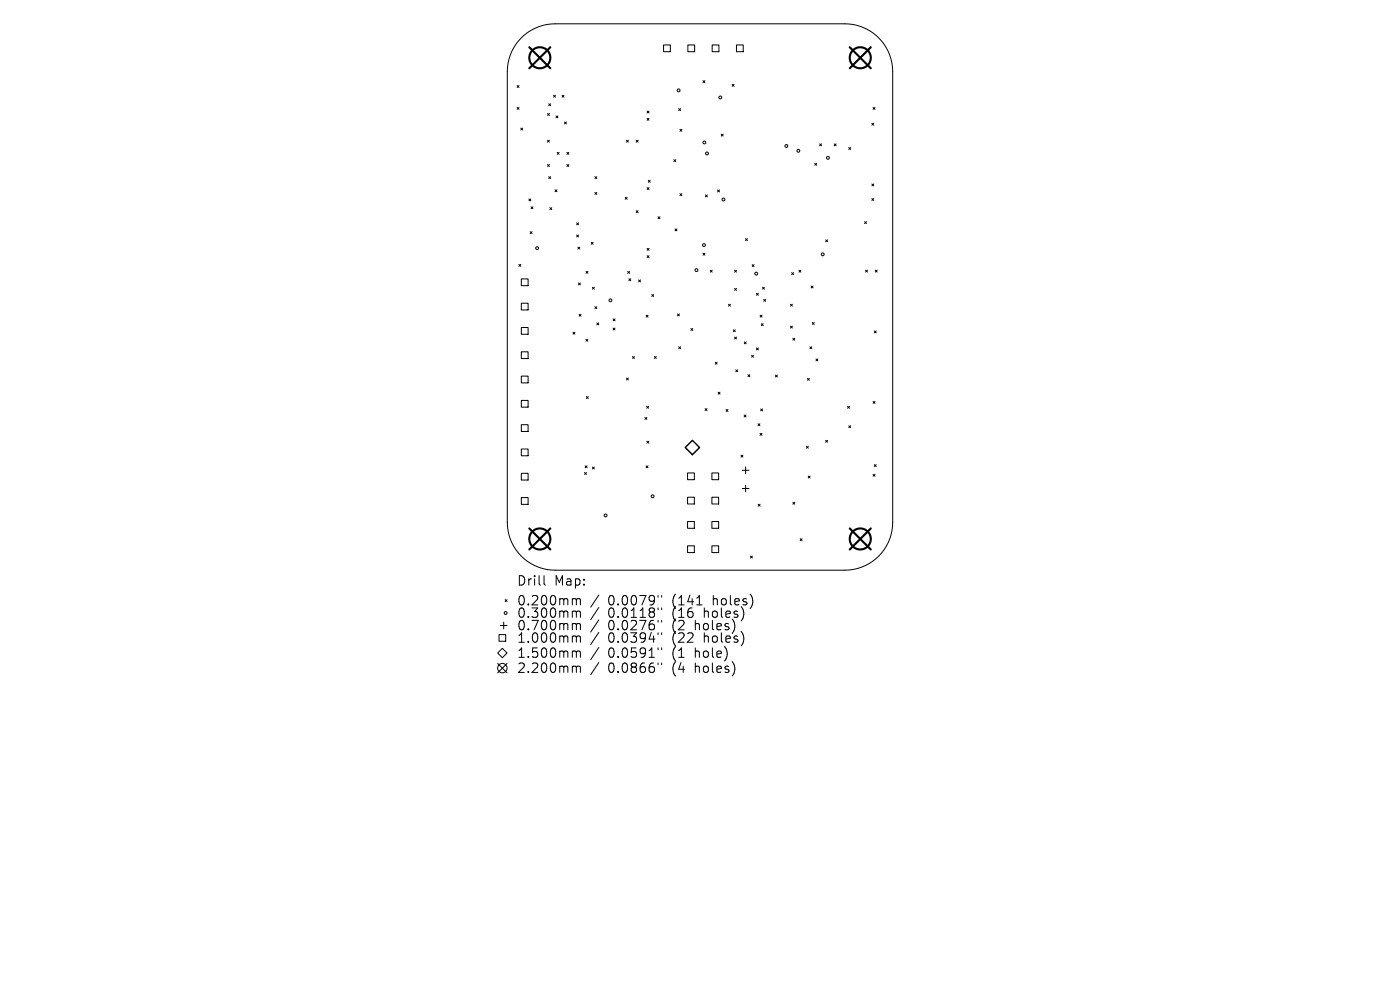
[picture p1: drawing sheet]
<svg xmlns="http://www.w3.org/2000/svg" width="297mm" height="210mm" viewBox="0 0 297 210" stroke-linecap="round" stroke-linejoin="round" font-family="sans-serif">
<defs><g id="words">
<g font-size="2.8">
<text x="109.6" y="124.5">Drill</text>
<text x="117.6" y="124.5">Map:</text>
<text x="109.6" y="128.7">0.200mm</text>
<text x="109.6" y="131.3">0.300mm</text>
<text x="129" y="128.7">0.0079&quot;</text>
<text x="129" y="131.3">0.0118&quot;</text>
<text x="142.7" y="128.7">(141</text>
<text x="142.7" y="131.3">(16</text>
<text x="149.6" y="131.3">holes)</text>
<text x="151.5" y="128.7">holes)</text>
<text x="109.6" y="134">0.700mm</text>
<text x="109.6" y="136.6">1.000mm</text>
<text x="129" y="134">0.0276&quot;</text>
<text x="129" y="136.6">0.0394&quot;</text>
<text x="142.7" y="134">(2</text>
<text x="142.7" y="136.6">(22</text>
<text x="147.7" y="134">holes)</text>
<text x="149.6" y="136.6">holes)</text>
<text x="109.6" y="139.8">1.500mm</text>
<text x="109.6" y="143">2.200mm</text>
<text x="129" y="139.8">0.0591&quot;</text>
<text x="129" y="143">0.0866&quot;</text>
<text x="142.7" y="139.8">(1</text>
<text x="142.7" y="143">(4</text>
<text x="147.7" y="139.8">hole)</text>
<text x="147.7" y="143">holes)</text>
</g>
</g></defs>
<g fill="none" stroke="#000" stroke-width=".21">
<path d="M109.7 18.2l.4 .4M110.1 18.2l-.4 .4M110.6 8a10.1 10.1 0 0 1 7.2-2.9h61.4a10.1 10.1 0 0 1 10.2 10.1v95.6a10.1 10.1 0 0 1-10.2 10.2h-61.4a10.1 10.1 0 0 1-10.2-10.2v-95.6a10.1 10.1 0 0 1 3-7.2zM140.8 9.5h1.4v1.5h-1.4zM145.9 9.5h1.5v1.5h-1.5zM149.1 17.1l.4 .4M149.5 17.1l-.4 .4M151.1 9.5h1.4v1.5h-1.4zM155.3 17.9l.4 .4M155.7 17.9l-.4 .4M156.2 9.5h1.5v1.5h-1.5zM109.7 22.8l.4 .4"/>
<path d="M110.1 22.8l-.4 .4M110.5 27.2l.4 .4M110.9 27.2l-.4 .4M116.1 24.1l.5 .4M116.1 29.7l.5 .5M116.1 34.9l.5 .4M116.4 22l.4 .4M116.4 37.5l.4 .4M116.6 24.1l-.5 .4M116.6 29.7l-.5 .5M116.6 34.9l-.5 .4M116.8 22l-.4 .4"/>
<path d="M116.8 37.5l-.4 .4M117.4 20.2l.4 .4M117.8 20.2l-.4 .4M118 24.6l.4 .4M118.2 32.3l.4 .4M118.4 24.6l-.4 .4M118.6 32.3l-.4 .4M119.2 20.2l.4 .4M119.6 20.2l-.4 .4M119.8 25.9l.4 .4M120.2 25.9l-.4 .4M120.3 32.3l.4 .4"/>
<path d="M120.3 34.9l.4 .4M120.7 32.3l-.4 .4M120.7 34.9l-.4 .4M126.2 37.5l.4 .4M126.6 37.5l-.4 .4M132.9 29.7l.4 .5M133.3 29.7l-.4 .5M135 29.7l.4 .5M135.4 29.7l-.4 .5M137.3 23.6l.4 .4M137.3 25.1l.4 .4M137.3 39.8l.4 .4"/>
<path d="M137.5 38.3l.4 .4M137.7 23.6l-.4 .4M137.7 25.1l-.4 .4M137.7 39.8l-.4 .4M137.9 38.3l-.4 .4M143 33.9l.4 .4M143.4 33.9l-.4 .4M144 23l.4 .5M144.2 27.4l.4 .4M144.4 23l-.4 .5M144.6 27.4l-.4 .4M153 28.5l.4 .4"/>
<path d="M153.4 28.5l-.4 .4M172.8 34.6l.5 .5M173.3 34.6l-.5 .5M173.9 30.5l.4 .4M174.3 30.5l-.4 .4M177 30.5l.4 .4M177.4 30.5l-.4 .4M180.1 31.3l.4 .4M180.5 31.3l-.4 .4M185 26.1l.4 .4M185 39l.4 .4M185.2 22.8l.4 .4"/>
<path d="M185.4 26.1l-.4 .4M185.4 39l-.4 .4M185.6 22.8l-.4 .4M110.1 56.1l.4 .4M110.5 56.1l-.4 .4M110.6 59.2h1.4v1.4h-1.4zM112.2 42.2l.4 .4M112.5 49.1l.4 .5M112.6 42.2l-.4 .4M112.7 43.9l.4 .4M112.9 49.1l-.4 .5M113.1 43.9l-.4 .4"/>
<path d="M116.7 44.1l.4 .4M117.1 44.1l-.4 .4M117.7 40.3l.5 .4M118.2 40.3l-.5 .4M122.3 47.3l.4 .4M122.3 49.9l.4 .4M122.6 52.4l.4 .4M122.7 47.3l-.4 .4M122.7 49.9l-.4 .4M123 52.4l-.4 .4M124.3 57.6l.4 .4M124.7 57.6l-.4 .4"/>
<path d="M125.4 51.4l.4 .4M125.8 51.4l-.4 .4M126.2 40.8l.4 .4M126.6 40.8l-.4 .4M132.6 41.9l.4 .4M133 41.9l-.4 .4M133.2 57.6l.4 .4M133.4 59.1l.4 .4M133.6 57.6l-.4 .4M133.8 59.1l-.4 .4M135 44.7l.4 .4M135.4 44.7l-.4 .4"/>
<path d="M135.5 59.4l.4 .4M135.9 59.4l-.4 .4M137.3 52.7l.4 .4M137.3 54.2l.4 .4M137.7 52.7l-.4 .4M137.7 54.2l-.4 .4M139.6 46l.4 .4M140 46l-.4 .4M143.2 48.6l.4 .4M143.6 48.6l-.4 .4M144.2 41.1l.4 .4M144.6 41.1l-.4 .4"/>
<path d="M149.1 53.7l.4 .4M149.5 53.7l-.4 .4M149.7 41.3l.4 .5M150.1 41.3l-.4 .5M150.7 57.3l.4 .4M151.1 57.3l-.4 .4M152.2 40.3l.4 .4M152.6 40.3l-.4 .4M155.8 57.3l.4 .4M156.2 57.3l-.4 .4M158.2 50.6l.4 .4M158.6 50.6l-.4 .4"/>
<path d="M159.6 56.1l.4 .4M160 56.1l-.4 .4M167.9 57.8l.5 .4M168.4 57.8l-.5 .4M169.5 57.3l.4 .4M169.9 57.3l-.4 .4M175.2 50.9l.4 .4M175.6 50.9l-.4 .4M183.4 47l.4 .4M183.6 57.3l.4 .4M183.8 47l-.4 .4M184 57.3l-.4 .4"/>
<path d="M185 42.1l.4 .4M185.4 42.1l-.4 .4M185.7 57.3l.4 .4M186.1 57.3l-.4 .4M110.6 64.3h1.4v1.5h-1.4zM110.6 69.5h1.4v1.4h-1.4zM110.6 74.6h1.4v1.5h-1.4zM110.6 79.8h1.4v1.4h-1.4zM121.6 70.5l.4 .4M122 70.5l-.4 .4M122.7 60l.4 .4M122.8 66.7l.5 .4"/>
<path d="M123.1 60l-.4 .4M123.3 66.7l-.5 .4M124.3 72l.4 .4M124.7 72l-.4 .4M125.7 60.9l.4 .4M126.1 60.9l-.4 .4M126.2 65.1l.4 .4M126.6 65.1l-.4 .4M126.6 68.5l.4 .4M127 68.5l-.4 .4M130.1 69.6l.4 .4M130.1 67.6l.4 .4"/>
<path d="M130.5 69.6l-.4 .4M130.5 67.6l-.4 .4M134.2 75.6l.4 .4M134.6 75.6l-.4 .4M137.1 66.9l.4 .4M137.5 66.9l-.4 .4M138.3 62.5l.4 .4M138.7 62.5l-.4 .4M138.8 75.6l.4 .4M139.2 75.6l-.4 .4M143.7 66.6l.4 .4M144 73.6l.4 .4"/>
<path d="M144.1 66.6l-.4 .4M144.4 73.6l-.4 .4M146.6 69.7l.4 .4M147 69.7l-.4 .4M151.7 76.8l.4 .5M152.1 76.8l-.4 .5M154.5 64.5l.5 .4M155 64.5l-.5 .4M155.6 70l.4 .4M155.8 61.2l.4 .4M155.8 71.5l.4 .4M156 70l-.4 .4"/>
<path d="M156.1 78.5l.4 .4M156.2 61.2l-.4 .4M156.2 71.5l-.4 .4M156.5 78.5l-.4 .4M157.9 72.5l.4 .4M158.3 72.5l-.4 .4M158.7 79.5l.4 .4M159.1 79.5l-.4 .4M159.4 75.4l.5 .4M159.9 75.4l-.5 .4M160.5 62.2l.4 .4M160.5 73.8l.4 .4"/>
<path d="M160.9 62.2l-.4 .4M160.9 73.8l-.4 .4M161.2 66.9l.5 .4M161.5 68.7l.4 .4M161.7 66.9l-.5 .4M161.8 60.9l.4 .4M161.9 68.7l-.4 .4M162 63.5l.4 .4M162.2 60.9l-.4 .4M162.4 63.5l-.4 .4M164.5 79.6l.4 .4M164.9 79.6l-.4 .4"/>
<path d="M167.7 69.2l.4 .4M167.7 64.5l.4 .4M168.1 64.5l-.4 .4M168.1 69.2l-.4 .4M168.2 71.8l.4 .4M168.6 71.8l-.4 .4M171.8 73.6l.4 .4M172.1 60.7l.4 .4M172.2 73.6l-.4 .4M172.3 68.4l.4 .4M172.5 60.7l-.4 .4M172.7 68.4l-.4 .4"/>
<path d="M173.1 76.1l.4 .4M173.5 76.1l-.4 .4M185.5 70.2l.4 .4M185.9 70.2l-.4 .4M110.6 84.9h1.4v1.5h-1.4zM110.6 90.1h1.4v1.4h-1.4zM110.6 95.2h1.4v1.5h-1.4zM124.1 98.8l.4 .4M124.4 84.1l.4 .4M124.5 98.8l-.4 .4M124.8 84.1l-.4 .4M125.7 99.1l.4 .4"/>
<path d="M126.1 99.1l-.4 .4M132.9 80.2l.4 .4M133.3 80.2l-.4 .4M136.8 88.6l.4 .4M137.1 98.8l.4 .4M137.2 86.2l.4 .4M137.2 93.6l.4 .4M137.2 88.6l-.4 .4M137.5 98.8l-.4 .4M137.6 86.2l-.4 .4M137.6 93.6l-.4 .4M149.6 86.7l.4 .4"/>
<path d="M150 86.7l-.4 .4M152.3 83.2l.5 .4M152.8 83.2l-.5 .4M154 86.9l.4 .4M154.4 86.9l-.4 .4M157.2 96.6l.4 .4M157.5 99.8h1.4M157.6 96.6l-.4 .4M157.9 88l.4 .4M158.2 99.1v1.4M158.3 88l-.4 .4M160.8 89.9l.4 .4"/>
<path d="M161.2 89.9l-.4 .4M161.2 91.9l.4 .4M161.4 86.8l.4 .4M161.6 91.9l-.4 .4M161.8 86.8l-.4 .4M171.1 94.7l.4 .4M171.3 80.3l.4 .4M171.5 94.7l-.4 .4M171.7 80.3l-.4 .4M175.2 93.4l.4 .4M175.6 93.4l-.4 .4M179.8 86.2l.4 .4"/>
<path d="M180.1 90.3l.4 .4M180.2 86.2l-.4 .4M180.5 90.3l-.4 .4M185.2 85.2l.4 .4M185.5 98.6l.4 .4M185.6 85.2l-.4 .4M185.9 98.6l-.4 .4M110.6 100.4h1.4v1.4h-1.4zM110.6 105.6h1.4v1.4h-1.4zM124 100.2l.4 .4M124.4 100.2l-.4 .4M145.9 100.3h1.4v1.5h-1.4z"/>
<path d="M145.9 105.5h1.4v1.4h-1.4zM145.9 110.6h1.4v1.5h-1.4zM145.9 115.8h1.4v1.4h-1.4zM151 100.3h1.5v1.5h-1.5zM151 105.5h1.5v1.4h-1.5zM151 110.6h1.5v1.5h-1.5zM151 115.8h1.5v1.4h-1.5zM157.5 103.6h1.4M158.2 102.9v1.4M159.2 118l.4 .4M159.6 118l-.4 .4M160.8 107l.5 .4"/>
<path d="M161.3 107l-.5 .4M168.2 106.6l.4 .4M168.6 106.6l-.4 .4M169.8 114.3l.4 .4M170.2 114.3l-.4 .4M171.5 101l.4 .4M171.9 101l-.4 .4M185.2 100.6l.4 .4M185.6 100.6l-.4 .4M105.6 138.5l1-1 1 1-1 1zM105.9 134.6h1.4v1.4h-1.4zM106.1 132.7h1.5"/>
<path d="M106.9 132v1.4M107.2 127.2l.4 .4M107.6 127.2l-.4 .4M115.4 122.1v1.7l.3 .3M121.7 127h.3l.3 .3M121.7 129.6h.3l.3 .3M121.7 132.3l.5 .1 .1 .2M121.7 134.9h.3l.3 .3M121.7 138.1h.3l.3 .3M122.3 127.3l.3-.3 .4 .1 .1 1.2M122.3 127.3v1M122.3 129.9v1.1"/>
<path d="M122.3 132.6v1M122.3 135.2v1M122.3 138.4v1M122.3 129.9l.3-.3 .4 .1 .1 1.3M122.3 132.6l.3-.3 .4 .1 .1 1.2M122.3 135.2l.3-.3 .4 .1 .1 1.2M122.3 138.4l.3-.3 .4 .1 .1 1.2M127 126.2l-1.7 2.6M127 128.9l-1.7 2.5M127 131.5l-1.7 2.6M127 134.1l-1.7 2.6M127 137.3l-1.7 2.6"/>
<path d="M139.6 126.3v.4M139.6 129v.3M139.6 131.6v.4M139.6 134.2v.4M139.6 137.4v.4M140.4 126.3v.4M140.4 129v.3M140.4 131.6v.4M140.4 134.2v.4M140.4 137.4v.4M147.8 128.3h1.1M105.6 140.7l2 2"/>
<path d="M107.6 140.7l-2 2M121.7 141.3l.5 .1 .1 .2M122.3 141.6v1M122.3 141.6l.3-.3 .4 .1 .1 1.2M127 140.5l-1.7 2.6M139.6 140.6v.4M140.4 140.6v.4"/>
<circle cx="144" cy="19.2" r=".3"/>
<circle cx="149.4" cy="30.2" r=".3"/>
<circle cx="150" cy="32.5" r=".3"/>
<circle cx="152.8" cy="20.7" r=".3"/>
<circle cx="166.8" cy="31" r=".3"/>
<circle cx="169.4" cy="32" r=".3"/>
<circle cx="175.6" cy="33.5" r=".3"/>
<circle cx="114" cy="52.6" r=".3"/>
<circle cx="147.8" cy="57.3" r=".3"/>
<circle cx="149.3" cy="52" r=".3"/>
<circle cx="153.5" cy="42.3" r=".3"/>
<circle cx="160.4" cy="58" r=".3"/>
<circle cx="174.5" cy="54" r=".3"/>
<circle cx="129.5" cy="63.7" r=".3"/>
<circle cx="128.5" cy="109.3" r=".3"/>
<circle cx="138.4" cy="105.3" r=".3"/>
<circle cx="107.3" cy="130" r=".3"/>
<circle cx="106.6" cy="141.7" r="1"/>
</g>
<path d="M145.4 94.9l1.5-1.5 1.5 1.5-1.5 1.6z" fill="none" stroke="#000" stroke-width=".3"/>
<g fill="none" stroke="#000" stroke-width=".45">
<path d="M112.3 10l4.5 4.5M116.8 10l-4.5 4.5M180.3 10l4.4 4.5M184.7 10l-4.4 4.5M112.3 112.1l4.5 4.5M116.8 112.1l-4.5 4.5M180.3 112.1l4.4 4.5M184.7 112.1l-4.4 4.5"/>
<circle cx="114.5" cy="12.3" r="2.23"/>
<circle cx="182.5" cy="12.3" r="2.23"/>
<circle cx="114.5" cy="114.3" r="2.23"/>
<circle cx="182.5" cy="114.3" r="2.23"/>
</g>
<use href="#words"/>
</svg>
